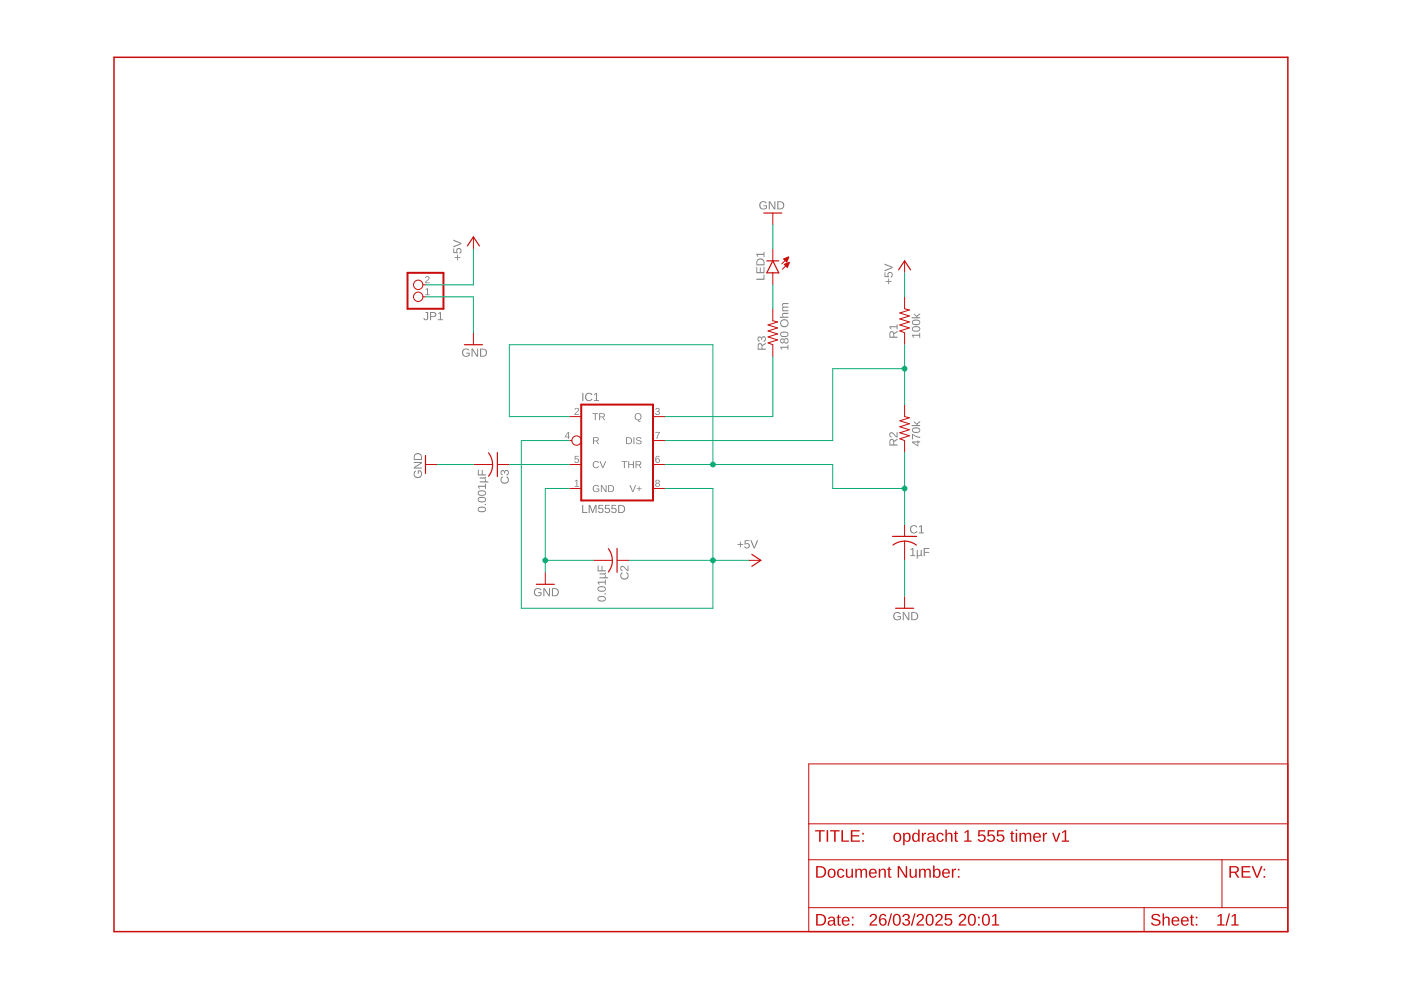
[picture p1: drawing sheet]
<svg xmlns="http://www.w3.org/2000/svg" width="297mm" height="210mm" viewBox="0 0 297 210" stroke-linecap="round" stroke-linejoin="round" font-family="sans-serif">
<g fill="#808080">
<path d="M121.9 86.6a.5 .5 0 0 1 .8 .2 .5 .5 0 0 1-.4 .7l-.3 .3h.8v.2h-1l.5-.7a.32 .32 0 0 0 .2-.6 .3 .3 0 0 0-.5 .2h-.2z"/>
<path d="M139.1 86.6a.43 .43 0 0 1 .7 0 .43 .43 0 0 1-.2 .6 .39 .39 0 0 1 .3 .5 .39 .39 0 0 1-.5 .3l-.5-.2v-.2h.2a.3 .3 0 0 0 .4 .2 .3 .3 0 0 0 .1-.4l-.4-.1v-.2a.29 .29 0 0 0 .5-.1 .29 .29 0 0 0-.2-.4 .29 .29 0 0 0-.4 .3h-.2z"/>
<path d="M121.9 96.7h.8v.1h-.7v.5a.5 .5 0 0 1 .7 .2 .5 .5 0 0 1-.3 .7 .5 .5 0 0 1-.6-.4l.5 .2a.34 .34 0 0 0 .3-.5 .34 .34 0 0 0-.6 0h-.2z"/>
<path d="M138.9 91.6h1l-.5 1.5h-.2v-.4l.5-1h-.8z"/>
<path d="M121.9 102l.5-.3v1.3h.4v.2h-1v-.2h.4v-1.1l-.3 .3z"/>
<path d="M90.2 61.3l.5-.2v1.3h.4v.2h-.9v-.2h.3v-1.1l-.3 .2z"/>
<path d="M90.3 58.7a.5 .5 0 0 1 .7 .2 .5 .5 0 0 1-.4 .7l-.3 .3h.8v.1h-1l.6-.7a.3 .3 0 0 0 .1-.5 .3 .3 0 0 0-.5 .2l-.2-.1z"/>
<path d="M123.4 107.1h.3v1.5h.8v.2h-1.1zM124.8 107.1h.3l.6 1.4 .5-1.4h.3v1.7h-.2v-1.5l-.6 1.5h-.1l-.6-1.5v1.5h-.2zM126.9 107.1h1v.1h-.8v.6a.59 .59 0 0 1 .8 .2 .59 .59 0 0 1-.4 .9 .59 .59 0 0 1-.7-.5h.2a.38 .38 0 0 0 .6 .1 .38 .38 0 0 0 0-.6 .38 .38 0 0 0-.5 .1h-.3zM128.3 107.1h1v.1h-.8v.6a.59 .59 0 0 1 .8 .2 .59 .59 0 0 1-.4 .9 .59 .59 0 0 1-.7-.5h.2a.38 .38 0 0 0 .6 .1 .38 .38 0 0 0 0-.6 .38 .38 0 0 0-.6 .1h-.2zM129.7 107.1h1v.1h-.8l-.1 .6a.59 .59 0 0 1 .9 .2 .59 .59 0 0 1-.4 .9 .59 .59 0 0 1-.7-.5h.2a.38 .38 0 0 0 .6 .1 .38 .38 0 0 0 0-.6 .38 .38 0 0 0-.6 .1h-.2zM131.1 107.1h.5a.86 .86 0 0 1 .9 .8 .86 .86 0 0 1-.8 .9h-.6zM131.3 107.2v1.4a.73 .73 0 0 0 1-.7 .73 .73 0 0 0-1-.7z"/>
<path d="M193.4 71h1.5v-.4h.2v1h-.2v-.4h-1.3l.3 .4h-.2zM193.4 69.4a1.02 1.02 0 0 1 1.7 .3 .95 .95 0 0 1-.9 .6 .95 .95 0 0 1-.9-.6zM193.6 69.6a.66 .66 0 0 0 .3 .5 .66 .66 0 0 0 .7 0 .41 .41 0 0 0 .3-.6 .41 .41 0 0 0-.7-.1zM193.4 68a1.02 1.02 0 0 1 1.7 .4 .95 .95 0 0 1-.9 .5 .95 .95 0 0 1-.9-.6zM193.6 68.2a.66 .66 0 0 0 .3 .6 .66 .66 0 0 0 .7-.1 .41 .41 0 0 0 .3-.6 .41 .41 0 0 0-.7-.1zM193.8 66.4l.5 .6 .8-.6v.3l-.6 .4 .1 .2h.5v.2h-1.8v-.2h1.1l-.6-.6z"/>
<path d="M193.4 93.6h1.1v-.2h.2v.2h.4v.2h-.4v.8h-.2l-1.1-.8zM193.6 93.8l.9 .6v-.6zM193.4 92l1.1 .5 .6 .1v.2l-.7-.1-.8-.5v1h-.2zM193.4 90.9a1.02 1.02 0 0 1 1.7 .3 .95 .95 0 0 1-.9 .6 .95 .95 0 0 1-.9-.6zM193.6 91a.66 .66 0 0 0 .3 .6 .66 .66 0 0 0 .7-.1 .41 .41 0 0 0 .3-.6 .41 .41 0 0 0-.7-.1zM193.8 89.3l.5 .5 .8-.5v.2l-.6 .5 .1 .1h.5v.2h-1.8v-.2h1.1l-.6-.6z"/>
<path d="M165.4 73.5h1.6v-.4h.2v1.1h-.2v-.5h-1.4l.3 .4h-.2zM165.5 71.9l.5-.1 .3 .2a.5 .5 0 0 1 .7-.1 .5 .5 0 0 1 0 .8 .5 .5 0 0 1-.7-.2 .47 .47 0 0 1-.7 .3 .47 .47 0 0 1-.2-.7zM165.5 72.3a.35 .35 0 0 0 .7 0 .35 .35 0 0 0-.7 0zM166.3 72.3a.36 .36 0 0 0 .7 0 .36 .36 0 0 0-.7 0zM165.5 70.6a1.02 1.02 0 0 1 1.7 .3 .95 .95 0 0 1-.9 .6 .95 .95 0 0 1-.9-.6zM165.6 70.7a.66 .66 0 0 0 .4 .6 .66 .66 0 0 0 .7-.1 .41 .41 0 0 0 .2-.6 .41 .41 0 0 0-.6-.1zM165.4 68.6a.9 .9 0 0 1 1.8 0 .9 .9 0 0 1-1.8 0zM165.8 68.1a.65 .65 0 0 0 .1 .9 .65 .65 0 0 0 .9-.1 .65 .65 0 0 0-.3-1zM165.9 66.4l1.3-.1v.3h-.9a.32 .32 0 0 0-.3 .3 .32 .32 0 0 0 .4 .3h.8v.2h-1.9v-.2h.8l-.3-.3zM165.9 64.3h1.3v.2h-1l-.2 .2 .2 .3h1v.2h-1l-.2 .3 .2 .3h1v.2h-1.4v-.2h.3a.41 .41 0 0 1-.3-.4 .41 .41 0 0 1 .3-.4l-.3-.2z"/>
<path d="M193 116.5l.7-.3v1.5h.4v.2h-1.1v-.2h.4v-1.3l-.4 .3zM194.4 116.6h.2v.8a.31 .31 0 0 0 .3 .4 .31 .31 0 0 0 .3-.4v-.8h.2v1.1l.2 .2h-.3l-.1-.2a.4 .4 0 0 1-.6 .1v.6h-.2zM195.8 116.2h1.3v.2h-1v.6h.9v.2h-.9v.7h-.3z"/>
<path d="M126.8 126.6a1.02 1.02 0 0 1 1.7 .4 .95 .95 0 0 1-.9 .6 .95 .95 0 0 1-.9-.7zM126.9 126.8a.66 .66 0 0 0 .4 .6 .66 .66 0 0 0 .7-.1 .41 .41 0 0 0 .2-.6 .41 .41 0 0 0-.6-.1zM128.2 125.8h.2v.2h-.2zM126.8 124.5a1.02 1.02 0 0 1 1.7 .4 .95 .95 0 0 1-.9 .6 .95 .95 0 0 1-.9-.6zM126.9 124.7a.66 .66 0 0 0 .4 .6 .66 .66 0 0 0 .7-.1 .41 .41 0 0 0 .2-.6 .41 .41 0 0 0-.6-.1zM126.7 123.3h1.5v-.4h.2v1.1h-.2v-.5h-1.3l.3 .4h-.2zM127.1 121.6h1.1l.2-.2v.2l-.2 .2a.4 .4 0 0 1 .2 .6h.5v.2h-1.8v-.2h.8a.31 .31 0 0 0 .4-.4 .31 .31 0 0 0-.4-.2h-.8zM126.7 119.9h.2v1h.6v-.9h.2v.9h.7v.2h-1.7z"/>
<path d="M101.4 107.7a1.02 1.02 0 0 1 1.7 .3 .95 .95 0 0 1-.9 .6 .95 .95 0 0 1-.9-.6zM101.5 107.8a.66 .66 0 0 0 .4 .6 .66 .66 0 0 0 .7-.1 .41 .41 0 0 0 .2-.5 .41 .41 0 0 0-.6-.2zM102.8 106.9h.2v.2h-.2zM101.4 105.6a1.02 1.02 0 0 1 1.7 .3 .95 .95 0 0 1-.9 .6 .95 .95 0 0 1-.9-.6zM101.5 105.8a.66 .66 0 0 0 .4 .5 .66 .66 0 0 0 .7 0 .41 .41 0 0 0 .2-.6 .41 .41 0 0 0-.6-.1zM101.4 104.2a1.02 1.02 0 0 1 1.7 .3 .95 .95 0 0 1-.9 .6 .95 .95 0 0 1-.9-.6zM101.5 104.4a.66 .66 0 0 0 .4 .6 .66 .66 0 0 0 .7-.1 .41 .41 0 0 0 .2-.6 .41 .41 0 0 0-.6-.1zM101.3 103h1.5v-.4h.2v1.1h-.2v-.5h-1.3l.3 .4h-.2zM101.7 101.2h1.1l.2-.1v.2l-.2 .1a.4 .4 0 0 1 .2 .7h.6v.2h-1.9v-.2h.9a.31 .31 0 0 0 .3-.4 .31 .31 0 0 0-.4-.2h-.8zM101.3 99.6h.2v1h.6v-1h.2v1h.7v.2h-1.7z"/>
<path d="M187.8 59.6h.5v-.5h.2v.5h.5v.2h-.5v.5h-.2v-.5h-.5zM187.5 57.8h.2v.7l.6 .1a.59 .59 0 0 1 .2-.9 .59 .59 0 0 1 .8 .4 .59 .59 0 0 1-.4 .7l-.1-.2a.38 .38 0 0 0 .2-.5 .38 .38 0 0 0-.6-.1 .38 .38 0 0 0 .1 .6v.2l-1-.1zM187.5 55.9l1.8 .7v.2l-1.8 .7v-.2l1.5-.6-1.5-.6z"/>
<path d="M156.9 114.8h.2v.5h.5v.2h-.5v.5h-.2v-.5h-.5v-.2h.5zM157.9 114.5h1v.2h-.8v.6a.59 .59 0 0 1 .8 .2 .59 .59 0 0 1-.4 .8 .59 .59 0 0 1-.7-.4h.2a.38 .38 0 0 0 .6 .1 .38 .38 0 0 0 0-.6 .38 .38 0 0 0-.5 .1h-.3zM159.1 114.5h.2l.6 1.6 .6-1.6h.2l-.7 1.8h-.2z"/>
<path d="M189.6 130a.9 .9 0 0 1 1.4 .2h-.3a.68 .68 0 0 0-.9 0 .68 .68 0 0 0-.1 .9 .68 .68 0 0 0 1 .1l.1-.4h-.5v-.2h.7v.6a.94 .94 0 0 1-1.3 .1 .94 .94 0 0 1-.1-1.3zM191.4 129.8h.3l.9 1.5v-1.5h.2v1.7h-.3l-.9-1.5v1.5h-.2zM193.2 129.8h.6a.86 .86 0 0 1 .9 .8 .86 .86 0 0 1-.9 .9h-.6zM193.4 130v1.3a.73 .73 0 0 0 1-.7 .73 .73 0 0 0-1-.6z"/>
<path d="M113.4 124.9a.9 .9 0 0 1 1.4 .2h-.2a.68 .68 0 0 0-1 0 .68 .68 0 0 0 0 1 .68 .68 0 0 0 .9 0l.1-.3h-.5v-.2h.7v.6a.94 .94 0 0 1-1.3 0 .94 .94 0 0 1-.1-1.3zM115.2 124.7h.3l.9 1.5v-1.5h.2v1.7h-.3l-.9-1.4v1.4h-.2zM117 124.7h.6a.86 .86 0 0 1 .9 .8 .86 .86 0 0 1-.8 .9h-.7zM117.2 124.9v1.3a.73 .73 0 0 0 1.1-.6 .73 .73 0 0 0-1.1-.7z"/>
<path d="M87.9 99.9l.2-.1 .1 .2a.68 .68 0 0 0-.1 .9 .68 .68 0 0 0 1 .1 .68 .68 0 0 0 .1-.9l-.4-.1v.5h-.2v-.8h.6a.91 .91 0 0 1 .1 1.3 .91 .91 0 0 1-1.2 .2 .91 .91 0 0 1-.2-1.3zM87.7 97.9h1.7v.3l-1.4 .9h1.4v.2h-1.7v-.2l1.5-1-1.5 .1zM87.9 96.3a.88 .88 0 0 1 1-.2 .88 .88 0 0 1 .5 .8v.6h-1.7l.1-.8zM88.1 96.5l-.2 .8h1.4a.74 .74 0 0 0-.3-.9 .74 .74 0 0 0-.9 .1z"/>
<path d="M161.2 42.9a.9 .9 0 0 1 1.4 .2h-.3a.68 .68 0 0 0-.9 0 .68 .68 0 0 0-.1 .9 .68 .68 0 0 0 1 .1l.1-.4h-.5v-.2h.7v.6a.94 .94 0 0 1-1.3 .1 .94 .94 0 0 1-.1-1.3zM163 42.7h.3l.9 1.5v-1.5h.2v1.7h-.3l-.9-1.5v1.5h-.2zM164.8 42.7h.6a.86 .86 0 0 1 .9 .8 .86 .86 0 0 1-.9 .9h-.6zM165 42.9v1.3a.73 .73 0 0 0 1-.7 .73 .73 0 0 0-1-.6z"/>
<path d="M98.2 74.1a.9 .9 0 0 1 1.3 .2l-.2 .1a.68 .68 0 0 0-.9-.1 .68 .68 0 0 0-.1 1 .68 .68 0 0 0 1 .1l.1-.4h-.5v-.2h.7v.6a.94 .94 0 0 1-1.4 .1 .94 .94 0 0 1 0-1.4zM100 73.9h.2l1 1.5v-1.5h.2v1.7h-.3l-.9-1.4v1.4h-.2zM101.8 73.9h.5a.86 .86 0 0 1 1 .8 .86 .86 0 0 1-.9 .9h-.6zM102 74.1v1.3a.73 .73 0 0 0 1-.6 .73 .73 0 0 0-1-.7z"/>
<path d="M96.4 54.5h.5v-.5h.2v.5h.5v.2h-.5v.5h-.2v-.5h-.5zM96.1 52.7h.2v.8h.5a.59 .59 0 0 1 .3-.9 .59 .59 0 0 1 .8 .4 .59 .59 0 0 1-.5 .8v-.3a.38 .38 0 0 0 .2-.5 .38 .38 0 0 0-.6-.1 .38 .38 0 0 0 0 .6v.2h-.9zM96.1 50.8l1.7 .7v.3l-1.7 .7v-.3l1.5-.6-1.5-.5z"/>
<path d="M123.5 83.3h.2v1.7h-.2zM124.3 83.5a.86 .86 0 0 1 1.3 .2l-.2 .1a.63 .63 0 0 0-1-.1 .63 .63 0 0 0 .1 1 .63 .63 0 0 0 .9-.2l.2 .1a.88 .88 0 0 1-1.3 .3 .88 .88 0 0 1 0-1.4zM126 83.6l.6-.3v1.5h.4v.2h-1.1v-.2h.4v-1.3l-.3 .3z"/>
<path d="M125.6 87.6h1.2v.2h-.5v1.3h-.2v-1.3h-.5zM127 87.6h.7a.43 .43 0 0 1 .5 .4 .43 .43 0 0 1-.3 .5l.4 .6h-.2l-.4-.6h-.5v.6h-.2zM127.2 87.8v.5h.5a.28 .28 0 0 0 .4-.3 .28 .28 0 0 0-.4-.2z"/>
<path d="M134.7 87.8a.76 .76 0 0 1 1.3 .2 .76 .76 0 0 1-.6 1.1l.4 .4-.4-.1-.2-.3a.77 .77 0 0 1-.6-.5 .77 .77 0 0 1 .1-.8zM134.7 88.4a.57 .57 0 0 0 1.1 0 .57 .57 0 0 0-1.1 0z"/>
<path d="M125.7 92.7h.7a.43 .43 0 0 1 .5 .3 .43 .43 0 0 1-.3 .5l.4 .7h-.2l-.4-.6h-.5v.6h-.2zM125.9 92.9v.5h.5a.28 .28 0 0 0 .3-.3 .28 .28 0 0 0-.3-.2z"/>
<path d="M120.4 91.6h.2v1h.2v.1h-.2v.4h-.2v-.4h-.7zM120.4 91.8l-.5 .8h.5z"/>
<path d="M125.9 98l.7-.2 .4 .3-.2 .1a.54 .54 0 0 0-.8-.1 .54 .54 0 0 0 .1 .8 .54 .54 0 0 0 .8-.1l.1 .1a.75 .75 0 0 1-1.1 .2 .75 .75 0 0 1 0-1.1zM127.1 97.8h.2l.5 1.3 .5-1.3h.2l-.6 1.4h-.2z"/>
<path d="M131.8 97.8h1.2v.1h-.5v1.3h-.2v-1.3h-.5zM133.2 97.8h.2v.6h.8v-.6h.2v1.4h-.2v-.6h-.8v.6h-.2zM134.7 97.8h.7a.43 .43 0 0 1 .5 .3 .43 .43 0 0 1-.3 .5l.4 .6h-.2l-.4-.6h-.5v.6h-.2zM134.9 97.9v.6h.5a.28 .28 0 0 0 .4-.3 .28 .28 0 0 0-.4-.3z"/>
<path d="M139.2 96.7h.4l.3 .2-.6-.1-.2 .6a.47 .47 0 0 1 .7 0 .47 .47 0 0 1-.2 .7 .47 .47 0 0 1-.6-.3l-.1-.6zM139.1 97.6a.31 .31 0 0 0 .6 0 .31 .31 0 0 0-.6 0z"/>
<path d="M132.7 92.7h.5a.74 .74 0 0 1 .8 .7 .74 .74 0 0 1-.7 .8h-.6zM132.9 92.9v1.1a.62 .62 0 0 0 .9-.6 .62 .62 0 0 0-.9-.5zM134.3 92.7h.2v1.5h-.2zM135 92.8l.7-.1 .3 .3h-.2a.34 .34 0 0 0-.4-.2 .34 .34 0 0 0-.3 .4 .71 .71 0 0 1 .9 .7l-.4 .3a.64 .64 0 0 1-.8-.4h.2a.39 .39 0 0 0 .5 .3 .39 .39 0 0 0 .3-.5l-.6-.1a.38 .38 0 0 1-.3-.3 .38 .38 0 0 1 .1-.4z"/>
<path d="M133.5 102.9h.2l.5 1.3 .5-1.3h.2l-.6 1.4h-.2zM135.4 103.1h.2v.4h.4v.2h-.4v.4h-.2v-.4h-.4v-.2h.4z"/>
<path d="M139.1 101.8a.43 .43 0 0 1 .7 0 .43 .43 0 0 1-.2 .6 .42 .42 0 0 1 .1 .7 .42 .42 0 0 1-.6 0 .42 .42 0 0 1 .1-.7l-.2-.2zM139.1 102.1a.3 .3 0 0 0 .6 0 .3 .3 0 0 0-.6 0zM139.1 102.8a.31 .31 0 0 0 .6 0 .31 .31 0 0 0-.6 0z"/>
<path d="M125.9 103l.7-.1 .4 .3h-.2a.58 .58 0 0 0-.8 .1 .58 .58 0 0 0 .1 .8 .58 .58 0 0 0 .8-.1v-.2h-.5v-.2h.7v.5a.8 .8 0 0 1-1.2 .1 .8 .8 0 0 1 0-1.2zM127.4 102.9h.2l.8 1.2v-1.2h.2v1.4h-.2l-.8-1.2v1.2h-.2zM128.9 102.9h.5a.74 .74 0 0 1 .8 .7 .74 .74 0 0 1-.7 .7h-.6zM129.1 103v1.2a.62 .62 0 0 0 .9-.6 .62 .62 0 0 0-.9-.6z"/>
<path d="M188.7 70.4l.5-.2 .4 .4 .7-.5v.3l-.7 .4v.6h.7v.2h-1.7zM188.8 70.5v.9h.6l-.1-.9zM188.6 69.2h1.5v-.4h.2v1h-.2v-.4h-1.3l.3 .4h-.2z"/>
<path d="M188.7 93.2l.5-.1 .4 .4 .7-.5v.3l-.7 .4v.5h.7v.3h-1.7zM188.8 93.4v.8h.6l-.1-.8zM188.7 91.8a1.1 1.1 0 0 1 1.3 .7l.1-.9h.2v1.1h-.3l-.5-.5a.37 .37 0 0 0-.5-.3 .37 .37 0 0 0-.1 .6l.1 .2-.4-.3z"/>
<path d="M160.8 72.9l.5-.1 .3 .4 .8-.5v.2l-.8 .5v.5h.8v.3h-1.8zM160.9 73.1l-.1 .8h.7l-.1-.8zM160.7 71.5l.5-.2 .3 .4a.51 .51 0 0 1 .7-.3 .51 .51 0 0 1 .1 .8l-.4 .3v-.3a.35 .35 0 0 0 .3-.4 .35 .35 0 0 0-.5-.2l-.1 .5h-.2a.33 .33 0 0 0-.2-.5 .33 .33 0 0 0-.4 .2 .33 .33 0 0 0 .3 .4v.2l-.5-.3z"/>
<path d="M193.2 111.6a.86 .86 0 0 1 1.3 .2h-.2a.63 .63 0 0 0-1 0 .63 .63 0 0 0 .1 .9 .63 .63 0 0 0 .9-.1l.2 .1a.88 .88 0 0 1-1.3 .2 .88 .88 0 0 1 0-1.3zM194.8 111.6l.7-.2v1.5h.4v.2h-1.1v-.2h.4v-1.3l-.4 .3z"/>
<path d="M131.8 121.4l.1-.1 .1 .2a.63 .63 0 0 0 0 1 .63 .63 0 0 0 .9-.1 .63 .63 0 0 0-.2-.9l.1-.2a.87 .87 0 0 1 .3 1.3 .87 .87 0 0 1-1.3 .1 .87 .87 0 0 1 0-1.3zM131.6 120.1a1.1 1.1 0 0 1 1.4 .7l.1-.9h.2v1.2l-.3-.1-.5-.5a.37 .37 0 0 0-.5-.3 .37 .37 0 0 0-.1 .6l.1 .3-.5-.4z"/>
<path d="M106.4 101.1l.1-.1 .1 .2a.63 .63 0 0 0 0 1 .63 .63 0 0 0 .9-.1 .63 .63 0 0 0-.2-.9l.1-.2a.87 .87 0 0 1 .3 1.2 .87 .87 0 0 1-1.3 .2 .87 .87 0 0 1 0-1.3zM106.2 99.8l.5-.1 .3 .3a.51 .51 0 0 1 .7-.3 .51 .51 0 0 1 .1 .8l-.4 .3v-.2a.35 .35 0 0 0 .3-.5 .35 .35 0 0 0-.5-.1l-.1 .4h-.2a.33 .33 0 0 0-.2-.5 .33 .33 0 0 0-.4 .2 .33 .33 0 0 0 .3 .4v.3l-.5-.4z"/>
<path d="M160.4 59.1h1.5v-.9h.2v1.1h-1.7zM160.4 56.6h.1v1.1h.6v-1h.2v1h.6v-1.1h.2v1.3h-1.7zM160.6 55a.88 .88 0 0 1 .9-.2 .88 .88 0 0 1 .6 .8v.7h-1.7v-.9zM160.7 55.2l-.2 .8h1.4a.74 .74 0 0 0-.3-.9 .74 .74 0 0 0-.9 .1zM160.4 53.8h1.5v-.4h.2v1.1h-.2v-.5h-1.3l.2 .4h-.2z"/>
<path d="M90.2 66.2h.6v1.2a.51 .51 0 0 1-.5 .5 .51 .51 0 0 1-.5-.4l.2-.1a.29 .29 0 0 0 .3 .3 .29 .29 0 0 0 .3-.3v-1h-.4zM91.2 66.2h.7a.53 .53 0 0 1 .6 .5 .53 .53 0 0 1-.6 .5h-.5v.7h-.2zM91.4 66.4v.6h.7a.35 .35 0 0 0 0-.6zM92.9 66.4l.6-.2v1.5h.4v.2h-1.1v-.2h.5v-1.3l-.4 .3z"/>
</g>
<path d="M24.2 12.1h248.8v185.4h-248.8z" fill="none" stroke="#c90d0c" stroke-width=".32"/>
<g fill="#c90d0c">
<path d="M184.6 193.9a.8 .8 0 0 1 1.3 .2 .8 .8 0 0 1-.5 1.2l-.7 .7h1.3v.3h-1.6v-.5l.6-.5a.73 .73 0 0 0 .4-1.3l-.6 .1-.1 .3h-.3zM186.7 193.9l.5-.1a.66 .66 0 0 1 .7 .5h-.3a.52 .52 0 0 0-.6-.2 .52 .52 0 0 0-.3 .6v.3a.8 .8 0 0 1 1.1 0 .8 .8 0 0 1-.1 1.2 .8 .8 0 0 1-1.1-.2 1.87 1.87 0 0 1 .1-2.1zM186.6 195.4a.55 .55 0 0 0 1.1 0 .55 .55 0 0 0-1.1 0zM188.9 193.7h.2l-.7 2.6h-.3zM189.7 193.9a.92 .92 0 0 1 1 .1 .92 .92 0 0 1 .3 1 .9 .9 0 0 1-.4 1.1 .9 .9 0 0 1-1.1-.1l-.2-.6v-.8zM189.8 194.1a1.67 1.67 0 0 0 .2 1.9h.1a1.13 1.13 0 0 0 .5-1.6l-.3-.4zM191.6 193.9a.73 .73 0 0 1 1-.1 .73 .73 0 0 1 .1 1.1l-.3 .1a.7 .7 0 0 1 .5 .9 .7 .7 0 0 1-1 .4l-.6-.5v-.2h.3a.5 .5 0 0 0 .7 .4 .5 .5 0 0 0 .2-.8l-.6-.1v-.2a.48 .48 0 0 0 .6-.3 .48 .48 0 0 0-.3-.6 .48 .48 0 0 0-.6 .4h-.3zM193.8 193.7h.3l-.7 2.6h-.3zM194.6 193.9a.8 .8 0 0 1 1.2 .2 .8 .8 0 0 1-.5 1.2l-.7 .7h1.3v.3h-1.6l.1-.5 .5-.5a.73 .73 0 0 0 .4-1.3l-.5 .1-.2 .3h-.3zM196.6 193.9a.92 .92 0 0 1 1.1 .1 .92 .92 0 0 1 .3 1 .9 .9 0 0 1-.4 1.1 .9 .9 0 0 1-1.1-.1l-.2-.6v-.8zM196.8 194.1a1.67 1.67 0 0 0 .1 1.9h.2a1.13 1.13 0 0 0 .5-1.6l-.3-.4zM198.5 193.9a.8 .8 0 0 1 1.3 .2 .8 .8 0 0 1-.5 1.2l-.7 .7h1.3v.3h-1.6l.1-.5 .5-.5a.73 .73 0 0 0 .4-1.3l-.5 .1-.2 .3h-.3zM200.4 193.8h1.4v.3h-1.1l-.1 .7a.84 .84 0 0 1 1.2 .2 .84 .84 0 0 1-.2 1.2 .84 .84 0 0 1-1.1-.1l-.3-.4h.3a.56 .56 0 0 0 .9 .2 .56 .56 0 0 0 .1-.8 .56 .56 0 0 0-.9 0h-.3zM203.5 193.9a.8 .8 0 0 1 1.3 .2 .8 .8 0 0 1-.5 1.2l-.7 .7h1.3v.3h-1.7l.1-.5 .6-.5a.73 .73 0 0 0 .4-1.3l-.6 .1-.1 .3h-.3zM205.6 193.9a.92 .92 0 0 1 1 .1 .92 .92 0 0 1 .3 1 .9 .9 0 0 1-.3 1.1 .9 .9 0 0 1-1.2-.1l-.2-.6v-.8zM205.7 194.1a1.67 1.67 0 0 0 .2 1.9h.2a1.13 1.13 0 0 0 .4-1.6l-.3-.4zM207.4 194.4h.3v.3h-.3zM207.4 195.9h.3v.4h-.3zM208.6 193.9a.92 .92 0 0 1 1 .1 .92 .92 0 0 1 .3 1 .9 .9 0 0 1-.4 1.1 .9 .9 0 0 1-1.1-.1l-.2-.6v-.8zM208.7 194.1a1.67 1.67 0 0 0 .2 1.9h.1a1.13 1.13 0 0 0 .5-1.6l-.3-.4zM210.4 194.2l.6-.4h.2v2.2h.6v.3h-1.5v-.3h.6v-1.9l-.5 .4z"/>
<path d="M258.2 194.2l.5-.4h.3v2.2h.6v.3h-1.5v-.3h.6v-1.9l-.5 .4zM260.5 193.7h.3l-.7 2.6h-.3zM261.1 194.2l.6-.4h.3v2.2h.6v.3h-1.5v-.3h.6v-1.9l-.6 .4z"/>
<path d="M189.6 176.8a.9 .9 0 0 1 1.2-.1 .9 .9 0 0 1 .3 1.1 .9 .9 0 0 1-1.3 .6 .9 .9 0 0 1-.3-1.3zM190 176.9a.87 .87 0 0 0 .2 1.4 .8 .8 0 0 0 .6-.8 .8 .8 0 0 0-.5-.7zM191.5 176.6h.3v.3a.72 .72 0 0 1 .9-.3 .72 .72 0 0 1 .4 .9 .77 .77 0 0 1-1 1l-.3-.3v1h-.3zM192 176.9a.85 .85 0 0 0 .3 1.4 .84 .84 0 0 0 0-1.5zM193.6 176.8l.5-.2 .6 .3v-1h.3v2.6h-.3v-.3a.72 .72 0 0 1-1 .2 .72 .72 0 0 1-.3-.9zM193.8 177a.92 .92 0 0 0 .4 1.3 .8 .8 0 0 0 .5-.8 .8 .8 0 0 0-.5-.7zM195.5 176.6h.3v.4l.1-.4h.4v.3h-.3l-.2 .2v1.4h-.3zM196.9 176.7a.75 .75 0 0 1 .8-.2 .75 .75 0 0 1 .4 .7v.9l.3 .2v.2h-.4l-.2-.4a.64 .64 0 0 1-.8 .5 .64 .64 0 0 1-.4-.8 .64 .64 0 0 1 .8-.5h.4a.43 .43 0 0 0-.3-.5 .43 .43 0 0 0-.5 .3h-.4zM197 177.6a.39 .39 0 0 0 0 .7 .39 .39 0 0 0 .6-.2l.2-.6zM198.8 176.8a.77 .77 0 0 1 1.3 .3h-.3a.48 .48 0 0 0-.7-.3 .48 .48 0 0 0-.2 .7 .49 .49 0 0 0 .2 .7 .49 .49 0 0 0 .7-.3h.3a.79 .79 0 0 1-1 .6 .79 .79 0 0 1-.5-1zM200.4 175.9h.3v1a.64 .64 0 0 1 .8-.3 .64 .64 0 0 1 .4 .6v1.3h-.3v-1.2a.45 .45 0 0 0-.5-.5 .45 .45 0 0 0-.4 .6v1.1h-.3zM202.6 176.2h.2v.4h.3v.2h-.3v1.2l.1 .2h.2v.3h-.5l-.1-.2-.1-1.5h-.2v-.2h.3zM204.5 176.4l.6-.4h.3v2.2h.6v.3h-1.6v-.3h.7v-1.9l-.6 .4zM207.4 176h1.4v.3h-1.1v.8a.84 .84 0 0 1 1.1 .2 .84 .84 0 0 1-.1 1.1 .84 .84 0 0 1-1.1 0l-.3-.5h.3a.56 .56 0 0 0 .8 .2 .56 .56 0 0 0 .1-.8 .56 .56 0 0 0-.8 0h-.3zM209.4 176h1.4v.3h-1.1v.8a.84 .84 0 0 1 1.1 .2 .84 .84 0 0 1-.1 1.1 .84 .84 0 0 1-1.2 0l-.2-.5h.3a.56 .56 0 0 0 .8 .2 .56 .56 0 0 0 .1-.8 .56 .56 0 0 0-.8 0h-.3zM211.4 176h1.4v.3h-1.1v.8a.84 .84 0 0 1 1.1 .2 .84 .84 0 0 1-.1 1.1 .84 .84 0 0 1-1.2 0l-.2-.5h.3a.56 .56 0 0 0 .8 .2 .56 .56 0 0 0 .1-.8 .56 .56 0 0 0-.9 0h-.3zM214.5 176.2h.2v.4h.3v.2h-.3v1.2l.1 .2h.3v.3h-.6l-.1-.2v-1.5h-.2v-.2h.2zM215.3 175.9h.4v.3h-.4zM215.3 176.6h.4v1.9h-.4zM216.1 176.6h.3v.3a.58 .58 0 0 1 .6-.3 .58 .58 0 0 1 .5 .3 .58 .58 0 0 1 .7-.3 .58 .58 0 0 1 .4 .6v1.3h-.3v-1.5a.42 .42 0 0 0-.5-.2 .42 .42 0 0 0-.3 .6v1.1h-.3v-1.5a.42 .42 0 0 0-.5-.2 .42 .42 0 0 0-.2 .6v1.1h-.4zM219.2 176.8a.86 .86 0 0 1 1.1-.2 .86 .86 0 0 1 .4 1h-1.3a.55 .55 0 0 0 .3 .6 .55 .55 0 0 0 .7-.2l.3 .1a.94 .94 0 0 1-1.4 .2 .94 .94 0 0 1-.2-1.3zM219.5 176.9l-.1 .5h1l-.3-.6zM221.1 176.6h.3v.4l.2-.4h.4v.3h-.3l-.2 .2-.1 1.4h-.3zM223.1 176.6h.3l.5 1.6 .6-1.6h.3l-.7 1.9h-.4zM225.2 176.4l.6-.4h.3v2.2h.6v.3h-1.6v-.3h.6v-1.9l-.5 .4z"/>
</g>
<path d="M171.5 162h101.5v35.5h-101.5zM171.5 174.7h101.5M171.5 182.3h101.5M171.5 192.4h101.5M242.6 192.4v5.1M259.1 182.3v10.1" fill="none" stroke="#c90d0c" stroke-width=".21"/>
<g fill="#c90d0c">
<path d="M173 193.8h.9a1.23 1.23 0 0 1 1.3 1.2 1.23 1.23 0 0 1-1.2 1.3h-1zM173.4 194.1v1.9h.5a1.02 1.02 0 0 0 .9-1.3 1.02 1.02 0 0 0-1.4-.6zM175.8 194.5a.75 .75 0 0 1 .8-.2 .75 .75 0 0 1 .4 .7v.9l.3 .1v.2h-.4l-.2-.3a.64 .64 0 0 1-.8 .4 .64 .64 0 0 1-.4-.8 .64 .64 0 0 1 .8-.4h.4a.43 .43 0 0 0-.3-.5 .43 .43 0 0 0-.5 .3l-.3-.1zM175.9 195.4a.39 .39 0 0 0 .1 .6 .39 .39 0 0 0 .5-.1l.2-.6zM177.7 193.9h.2v.5h.4v.2h-.4v1.2l.1 .2h.3v.2h-.5l-.2-.1v-1.5h-.2v-.2h.2zM178.7 194.6a.86 .86 0 0 1 1-.2 .86 .86 0 0 1 .4 1h-1.3a.55 .55 0 0 0 .3 .6 .55 .55 0 0 0 .7-.2h.3a.94 .94 0 0 1-1.3 .3 .94 .94 0 0 1-.2-1.3zM178.9 194.7l-.1 .4h1l-.3-.5zM180.6 194.4h.4v.3h-.4zM180.6 195.9h.4v.4h-.4z"/>
<path d="M244.2 194.1a1.12 1.12 0 0 1 1.8 .2l-.3 .1a.64 .64 0 0 0-.7-.4 .64 .64 0 0 0-.5 .5l.6 .3a.76 .76 0 0 1 1 .8 .76 .76 0 0 1-1 .7 .9 .9 0 0 1-1.1-.6l.3-.1a.74 .74 0 0 0 .8 .4 .74 .74 0 0 0 .6-.5l-.7-.4a.73 .73 0 0 1-.8-1zM246.5 193.7h.3v1a.64 .64 0 0 1 .7-.4 .64 .64 0 0 1 .5 .7v1.3h-.3v-1.2a.45 .45 0 0 0-.5-.6 .45 .45 0 0 0-.4 .6v1.2h-.3zM248.6 194.6a.86 .86 0 0 1 1-.2 .86 .86 0 0 1 .5 1h-1.4a.55 .55 0 0 0 .3 .6 .55 .55 0 0 0 .7-.2h.3a.94 .94 0 0 1-1.3 .3 .94 .94 0 0 1-.2-1.3zM248.9 194.7l-.2 .4h1l-.3-.5zM250.6 194.6a.86 .86 0 0 1 1-.2 .86 .86 0 0 1 .4 1h-1.3a.55 .55 0 0 0 .3 .6 .55 .55 0 0 0 .7-.2h.3a.94 .94 0 0 1-1.3 .3 .94 .94 0 0 1-.2-1.3zM250.8 194.7l-.1 .4h1l-.3-.5zM252.6 193.9h.2v.5h.3v.2h-.3v1.2l.1 .2h.3v.2h-.6l-.1-.1v-1.5h-.2v-.2h.2zM253.5 194.4h.4v.3h-.4zM253.5 195.9h.4v.4h-.4z"/>
<path d="M260.7 183.6h1.1a.71 .71 0 0 1 .9 .6 .71 .71 0 0 1-.6 .8l.7 1.1h-.4l-.6-1h-.8v1h-.3zM261 183.9v.9h.8a.46 .46 0 0 0 .5-.5 .46 .46 0 0 0-.5-.4zM263.2 183.6h1.9v.3h-1.5v.8h1.4v.3h-1.4v.8h1.6v.3h-2zM265.3 183.6h.4l.8 2.2 .8-2.2h.4l-1 2.5h-.4zM267.9 184.2h.3v.4h-.3zM267.9 185.7h.3v.4h-.3z"/>
<path d="M172.8 176h2v.3h-.8v2.2h-.3v-2.2h-.9zM175.3 176h.3v2.5h-.3zM176 176h2v.3h-.8v2.2h-.4v-2.2h-.8zM178.4 176h.3v2.2h1.3v.3h-1.6zM180.4 176h1.9v.3h-1.6v.8h1.5v.2h-1.5v.9h1.6v.3h-1.9zM182.8 176.6h.3v.3h-.3zM182.8 178.1h.3v.4h-.3z"/>
<path d="M173 183.6h.9a1.23 1.23 0 0 1 1.3 1.2 1.23 1.23 0 0 1-1.2 1.3h-1zM173.4 183.9v1.9h.5a1.02 1.02 0 0 0 .9-1.3 1.02 1.02 0 0 0-1.4-.6zM175.7 184.4a.9 .9 0 0 1 1.2-.1 .9 .9 0 0 1 .2 1.2 .9 .9 0 0 1-1.2 .5 .9 .9 0 0 1-.4-1.3zM176 184.5a.87 .87 0 0 0 .3 1.4 .8 .8 0 0 0 .5-.7 .8 .8 0 0 0-.5-.8zM177.7 184.4a.77 .77 0 0 1 1.3 .3l-.3 .1a.48 .48 0 0 0-.7-.3 .48 .48 0 0 0-.2 .6 .49 .49 0 0 0 .2 .7 .49 .49 0 0 0 .7-.3h.3a.79 .79 0 0 1-1 .6 .79 .79 0 0 1-.5-1zM179.3 184.2h.4v1.2a.46 .46 0 0 0 .5 .5 .46 .46 0 0 0 .3-.6v-1.1h.3l.1 1.9h-.3l-.1-.3a.64 .64 0 0 1-.7 .3 .64 .64 0 0 1-.5-.6zM181.3 184.2h.3v.3a.58 .58 0 0 1 .6-.3 .58 .58 0 0 1 .5 .3 .58 .58 0 0 1 .7-.3 .58 .58 0 0 1 .4 .6v1.3h-.3v-1.4a.42 .42 0 0 0-.5-.2 .42 .42 0 0 0-.3 .5v1.1h-.3v-1.4a.42 .42 0 0 0-.5-.2 .42 .42 0 0 0-.2 .5v1.1h-.4zM184.4 184.4a.86 .86 0 0 1 1.1-.1 .86 .86 0 0 1 .4 .9h-1.3a.55 .55 0 0 0 .3 .7 .55 .55 0 0 0 .7-.3l.3 .1a.94 .94 0 0 1-1.4 .3 .94 .94 0 0 1-.2-1.4zM184.7 184.6l-.1 .4h1l-.3-.6zM186.3 184.2h.3v.3a.64 .64 0 0 1 .7-.3 .64 .64 0 0 1 .5 .6v1.3h-.3v-1.2a.46 .46 0 0 0-.5-.5 .46 .46 0 0 0-.4 .6v1.1h-.3zM188.4 183.8h.2v.4h.4v.2h-.4v1.2l.1 .3 .3-.1v.3h-.5l-.1-.2-.1-1.5h-.2v-.2h.2zM190.3 183.6h.4l1.4 2.1-.1-2.1h.3v2.5h-.4l-1.3-2.1v2.1h-.3zM192.9 184.2h.3v1.2a.46 .46 0 0 0 .5 .5 .46 .46 0 0 0 .3-.6v-1.1h.4v1.9h-.3v-.3a.64 .64 0 0 1-.8 .3 .64 .64 0 0 1-.4-.6zM194.8 184.2h.3l.1 .3a.58 .58 0 0 1 .5-.3 .58 .58 0 0 1 .5 .3 .58 .58 0 0 1 .7-.3 .58 .58 0 0 1 .5 .6v1.3h-.4v-1.4a.42 .42 0 0 0-.5-.2 .42 .42 0 0 0-.2 .5v1.1h-.3l-.1-1.4a.42 .42 0 0 0-.5-.2 .42 .42 0 0 0-.2 .5v1.1h-.3zM197.8 183.5h.3v1a.72 .72 0 0 1 1-.3 .72 .72 0 0 1 .3 .9 .77 .77 0 0 1-.9 1l-.4-.3v.3h-.3zM198.4 184.5a.85 .85 0 0 0 .3 1.4 .84 .84 0 0 0 0-1.5zM200 184.4a.86 .86 0 0 1 1-.1 .86 .86 0 0 1 .4 .9h-1.3a.55 .55 0 0 0 .3 .7 .55 .55 0 0 0 .7-.3l.3 .1a.94 .94 0 0 1-1.4 .3 .94 .94 0 0 1-.2-1.4zM200.2 184.6l-.1 .4h1l-.3-.6zM201.8 184.2h.3v.4l.2-.3 .4-.1v.3h-.3l-.2 .3-.1 1.3h-.3zM203.1 184.2h.3v.4h-.3zM203.1 185.7h.3v.4h-.3z"/>
</g>
<path d="M86.4 57.8h7.6v7.7h-7.6zM123.2 85.8h15.3v20.3h-15.3z" fill="none" stroke="#c90d0c" stroke-width=".42"/>
<g fill="none" stroke="#c90d0c" stroke-width=".21">
<path d="M100.4 50.2v2.6M163.9 45.2v2.5M163.9 52.8v2.5M163.9 57.8v2.6M167.2 54.5l-1.4 1.4M167.3 55.7l-1.4 1.4M191.8 55.3v2.5M89.6 62.9h.6M89.6 60.4h.6M100.4 70.5v2.6M163.9 65.5v2.5l1 .3-2.1 .6 2.1 .6-2.1 .7 2.1 .6-2.1 .6 2.1 .7-2.1 .6 1.1 .4v2.5M191.8 62.9v2.6l1 .2-2 .7 2 .6-2 .6 2 .7-2 .6 2 .6-2 .7 1 .3v2.6"/>
<path d="M90.2 98.5h2.6M100.4 98.5h4M105.5 98.5h2.5M120.7 88.3h2.5M120.7 93.4h.5M120.7 98.5h2.5M138.5 88.3h2.5M138.5 93.4h2.5M138.5 98.5h2.5M191.8 85.8v2.5l1 .3-2 .6 2 .7-2 .6 2 .6-2 .7 2 .6-2 .6 1 .4v2.5M120.7 103.6h2.5M125.8 118.8h4"/>
<path d="M130.8 118.8h2.6M138.5 103.6h2.5M158.8 118.8h2.5M191.8 111.2v2.5M191.8 114.7v4.1M115.6 121.3v2.6M191.8 126.4v2.6"/>
<circle cx="88.7" cy="62.9" r=".99"/>
<circle cx="88.7" cy="60.4" r=".99"/>
<circle cx="122.2" cy="93.4" r=".99"/>
</g>
<g fill="none" stroke="#c90d0c" stroke-width=".25">
<path d="M99.1 52.1l1.3-1.9 1.2 1.9M161.9 45.2h3.9M162.6 55.3h2.5M163.9 55.3l1.2 2.5h-2.5zM190.5 57.2l1.3-1.9 1.3 1.9M98.5 73.1h3.8M90.2 96.6v3.8M103.6 96a4 4 0 0 1 0 5M105.5 95.9v5.1M129 116.3l.5 .9 .3 1.6M129.8 118.8l-.1 1.1-.7 1.4M130.8 116.3v5"/>
<path d="M159.4 117.5l1.9 1.3-1.9 1.3M189.3 113.7h5M191.8 114.7l1.6 .3 .9 .6M191.8 114.7l-1.1 .2-1.4 .7M113.7 123.9h3.8M189.9 129h3.8"/>
</g>
<g fill="#c90d0c" stroke="#c90d0c" stroke-width=".21">
<path d="M166.3 56.1l1.1-.4-.5 1z" fill-rule="evenodd"/>
<path d="M166.1 54.9l1.1-.4-.4 1.1z" fill-rule="evenodd"/>
</g>
<g fill="none" stroke="#0dab76" stroke-width=".21">
<path d="M100.4 52.8v7.6h-10.2M163.9 47.7v5.1M191.8 57.8v5.1M90.2 62.9h10.2v7.6M163.9 60.4v5.1M163.9 75.6v12.7h-22.9M191.8 73.1v12.7M191.8 78.2h-15.2v15.2h-35.6M92.8 98.5h7.6M108 98.5h12.7M120.7 88.3h-12.7v-15.2h43.2v25.4M120.7 93.4h-10.2v35.6h40.7v-25.4h-10.2"/>
<path d="M141 98.5h35.6v5.1h15.2M191.8 95.9v15.3M115.6 118.8h10.2M120.7 103.6h-5.1v17.7M133.4 118.8h25.4M191.8 118.8v7.6"/>
</g>
<g fill="#0dab76" stroke="#0dab76" stroke-width=".21">
<circle cx="191.8" cy="78.2" r=".51"/>
<circle cx="191.8" cy="103.6" r=".51"/>
<circle cx="151.2" cy="98.5" r=".51"/>
<circle cx="115.6" cy="118.8" r=".51"/>
<circle cx="151.2" cy="118.8" r=".51"/>
</g>
</svg>
